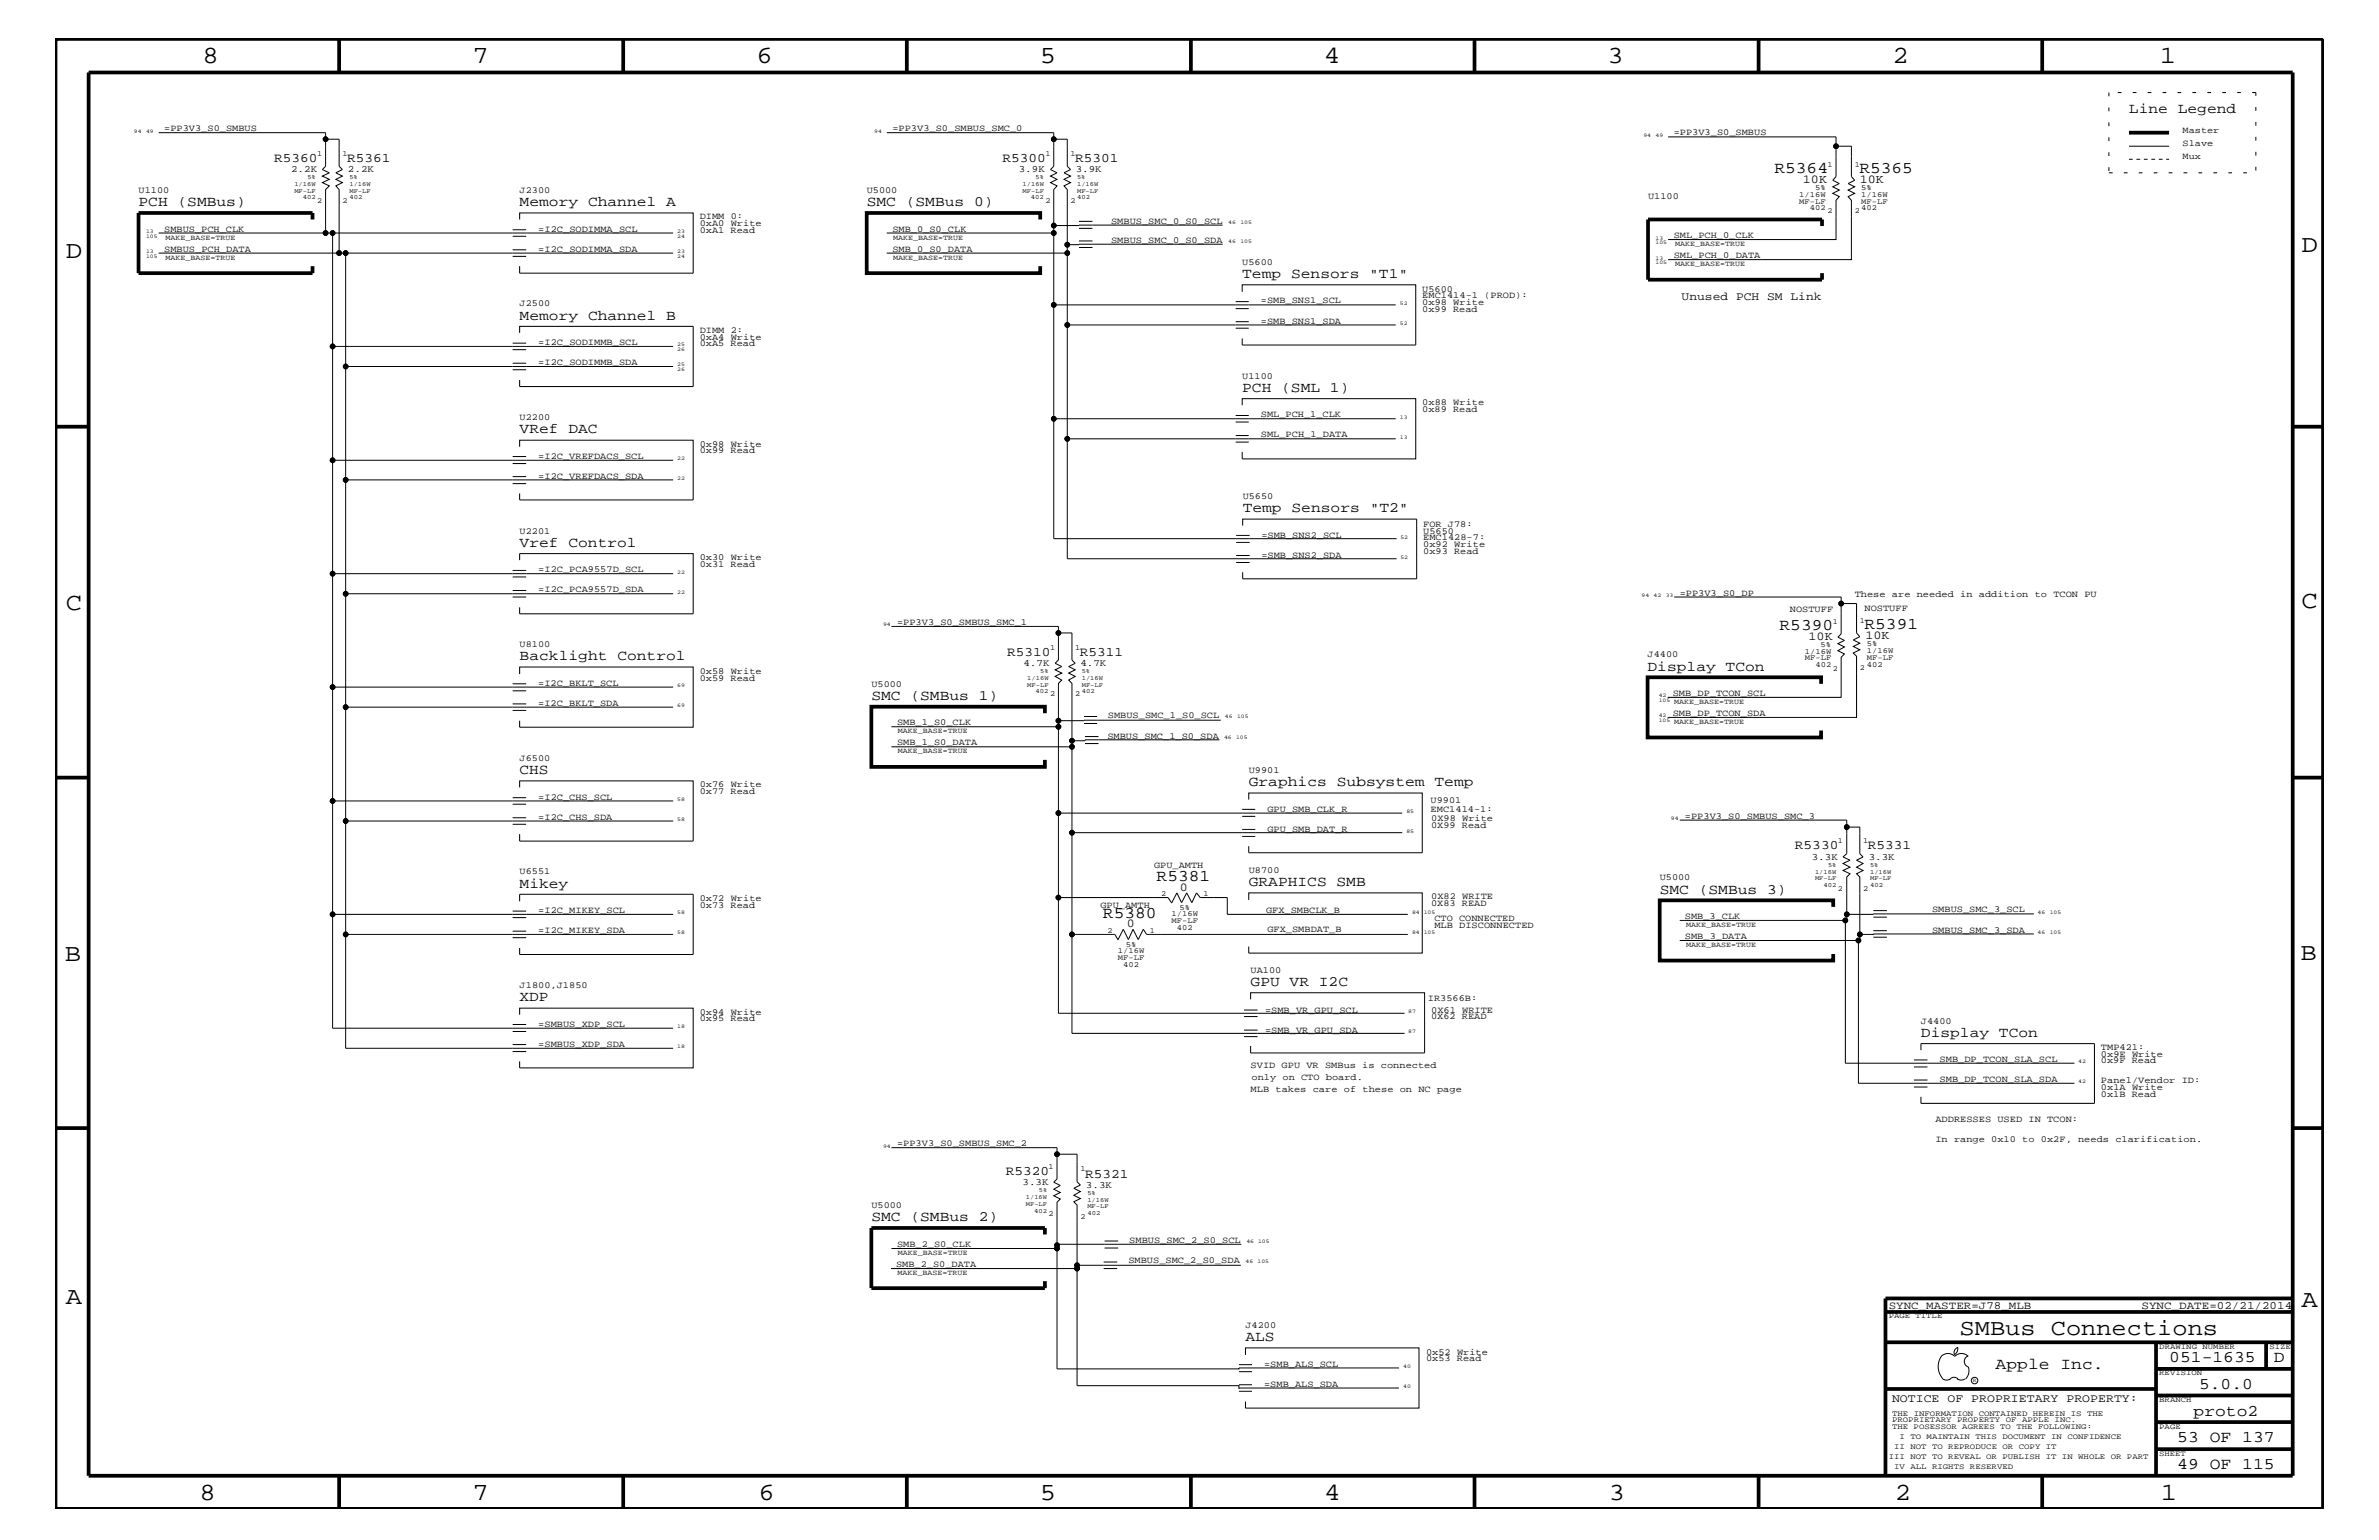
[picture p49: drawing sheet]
<svg xmlns="http://www.w3.org/2000/svg" width="432mm" height="279mm" viewBox="0 0 432 279" stroke-linecap="round" stroke-linejoin="round" font-family="sans-serif">
<defs><g id="words">
<g font-size="4.5">
<text x="36.7" y="11.5">8</text>
<text x="85.8" y="11.5">7</text>
<text x="137.3" y="11.5">6</text>
<text x="188.7" y="11.5">5</text>
<text x="240.3" y="11.5">4</text>
<text x="291.8" y="11.5">3</text>
<text x="343.5" y="11.5">2</text>
<text x="392" y="11.5">1</text>
<text x="11.9" y="46.8">D</text>
<text x="417.7" y="45.7">D</text>
<text x="11.9" y="110.6">C</text>
<text x="417.7" y="110.3">C</text>
<text x="11.8" y="174.3">B</text>
<text x="417.6" y="174.2">B</text>
<text x="11.9" y="236.7">A</text>
<text x="417.7" y="237.1">A</text>
<text x="36.2" y="272.1">8</text>
<text x="85.8" y="272.1">7</text>
<text x="137.7" y="272.1">6</text>
<text x="188.7" y="272.1">5</text>
<text x="240.4" y="272.1">4</text>
<text x="292" y="272.1">3</text>
<text x="343.9" y="272.1">2</text>
<text x="392.2" y="272.1">1</text>
</g>
<text font-size="4.1" x="355.7" y="242.3">SMBus Connections</text>
<g font-size="3">
<text x="322.1" y="31.4">R5364</text>
<text x="337.5" y="31.4">R5365</text>
<text x="323" y="114.2">R5390</text>
<text x="338.4" y="114.2">R5391</text>
<text x="209.9" y="159.9">R5381</text>
<text x="200.2" y="166.5">R5380</text>
<text x="362.2" y="248.4">Apple Inc.</text>
<text x="393.7" y="247.1">051-1635</text>
<text x="399.2" y="252">5.0.0</text>
<text x="412.7" y="247.1">D</text>
<text x="398.1" y="256.8">proto2</text>
<text x="395.2" y="261.6">53 OF 137</text>
<text x="395.2" y="266.6">49 OF 115</text>
</g>
<g font-size="2.6">
<text x="386.4" y="20.4">Line Legend</text>
<text x="25.1" y="37.4">PCH (SMBus)</text>
<text x="94.3" y="37.4">Memory Channel A</text>
<text x="157.3" y="37.4">SMC (SMBus 0)</text>
<text x="225.5" y="50.5">Temp Sensors &quot;T1&quot;</text>
<text x="94.3" y="58">Memory Channel B</text>
<text x="225.5" y="71.1">PCH (SML 1)</text>
<text x="94.3" y="78.6">VRef DAC</text>
<text x="225.6" y="92.9">Temp Sensors &quot;T2&quot;</text>
<text x="94.3" y="99.3">Vref Control</text>
<text x="94.3" y="119.8">Backlight Control</text>
<text x="299" y="121.7">Display TCon</text>
<text x="158.2" y="127">SMC (SMBus 1)</text>
<text x="94.3" y="140.4">CHS</text>
<text x="226.7" y="142.6">Graphics Subsystem Temp</text>
<text x="94.3" y="161.1">Mikey</text>
<text x="226.7" y="160.8">GRAPHICS SMB</text>
<text x="301.2" y="162.2">SMC (SMBus 3)</text>
<text x="227" y="178.8">GPU VR I2C</text>
<text x="94.3" y="181.6">XDP</text>
<text x="348.7" y="188.1">Display TCon</text>
<text x="158.2" y="221.5">SMC (SMBus 2)</text>
<text x="226.1" y="243.4">ALS</text>
</g>
<g font-size="2.4">
<text x="49.8" y="29.4">R5360</text>
<text x="63" y="29.4">R5361</text>
<text x="181.9" y="29.4">R5300</text>
<text x="195.2" y="29.4">R5301</text>
<text x="182.8" y="119">R5310</text>
<text x="196" y="119">R5311</text>
<text x="325.8" y="154.1">R5330</text>
<text x="339" y="154.1">R5331</text>
<text x="182.5" y="213.2">R5320</text>
<text x="196.9" y="213.6">R5321</text>
</g>
<g font-size="2.2">
<text x="327.2" y="33.1">10K</text>
<text x="337.6" y="33.1">10K</text>
<text x="328.3" y="116.1">10K</text>
<text x="338.6" y="115.9">10K</text>
<text x="214.2" y="161.6">0</text>
<text x="204.5" y="168.2">0</text>
</g>
<g font-size="2.1">
<text x="305.2" y="54.4">Unused PCH SM Link</text>
<text x="343.4" y="254.4">NOTICE OF PROPRIETARY PROPERTY:</text>
</g>
<g font-size="2">
<text x="342.8" y="237.4">SYNC_MASTER=J78_MLB</text>
<text x="388.7" y="237.4">SYNC_DATE=02/21/2014</text>
</g>
<g font-size="1.8">
<text x="52.8" y="31.2">2.2K</text>
<text x="63.2" y="31.2">2.2K</text>
<text x="184.9" y="31.2">3.9K</text>
<text x="195.2" y="31.2">3.9K</text>
<text x="185.8" y="120.8">4.7K</text>
<text x="196.1" y="120.8">4.7K</text>
<text x="328.8" y="156">3.3K</text>
<text x="339.2" y="156">3.3K</text>
<text x="185.6" y="215">3.3K</text>
<text x="197.1" y="215.5">3.3K</text>
</g>
<g font-size="1.7">
<text x="29.8" y="23.8">=PP3V3_S0_SMBUS</text>
<text x="162" y="23.8">=PP3V3_S0_SMBUS_SMC_0</text>
<text x="303.8" y="24.6">=PP3V3_S0_SMBUS</text>
<text x="396.2" y="26.5">Slave</text>
<text x="396.2" y="24.1">Master</text>
<text x="396.2" y="28.9">Mux</text>
<text x="25.1" y="35">U1100</text>
<text x="94.3" y="35">J2300</text>
<text x="157.3" y="35">U5000</text>
<text x="127" y="41">0xA0 Write</text>
<text x="127" y="39.8">DIMM 0:</text>
<text x="201.7" y="40.6">SMBUS_SMC_0_S0_SCL</text>
<text x="299.1" y="36.2">U1100</text>
<text x="29.8" y="42">SMBUS_PCH_CLK</text>
<text x="29.8" y="45.7">SMBUS_PCH_DATA</text>
<text x="97.7" y="42">=I2C_SODIMMA_SCL</text>
<text x="97.7" y="45.7">=I2C_SODIMMA_SDA</text>
<text x="127" y="42.3">0xA1 Read</text>
<text x="162" y="42">SMB_0_S0_CLK</text>
<text x="162" y="45.7">SMB_0_S0_DATA</text>
<text x="201.7" y="44.1">SMBUS_SMC_0_S0_SDA</text>
<text x="303.8" y="43.2">SML_PCH_0_CLK</text>
<text x="303.8" y="46.8">SML_PCH_0_DATA</text>
<text x="225.5" y="48">U5600</text>
<text x="258.1" y="52.9">U5600</text>
<text x="94.3" y="55.6">J2500</text>
<text x="228.9" y="58.7">=SMB_SNS1_SDA</text>
<text x="228.9" y="55.1">=SMB_SNS1_SCL</text>
<text x="258.1" y="56.6">0x99 Read</text>
<text x="258.1" y="54.1">EMC1414-1 (PROD):</text>
<text x="258.1" y="55.3">0x98 Write</text>
<text x="97.7" y="62.6">=I2C_SODIMMB_SCL</text>
<text x="127" y="62.9">0xA5 Read</text>
<text x="127" y="60.4">DIMM 2:</text>
<text x="127" y="61.7">0xA4 Write</text>
<text x="97.7" y="66.2">=I2C_SODIMMB_SDA</text>
<text x="225.5" y="68.7">U1100</text>
<text x="94.3" y="76.2">U2200</text>
<text x="228.9" y="75.7">SML_PCH_1_CLK</text>
<text x="258.1" y="73.5">0x88 Write</text>
<text x="258.1" y="74.7">0x89 Read</text>
<text x="97.7" y="83.3">=I2C_VREFDACS_SCL</text>
<text x="127" y="81.1">0x98 Write</text>
<text x="127" y="82.2">0x99 Read</text>
<text x="228.9" y="79.4">SML_PCH_1_DATA</text>
<text x="97.7" y="86.9">=I2C_VREFDACS_SDA</text>
<text x="225.6" y="90.5">U5650</text>
<text x="258.3" y="95.6">FOR J78:</text>
<text x="94.3" y="96.8">U2201</text>
<text x="127" y="101.6">0x30 Write</text>
<text x="228.9" y="101.2">=SMB_SNS2_SDA</text>
<text x="228.9" y="97.6">=SMB_SNS2_SCL</text>
<text x="258.3" y="96.8">U5650</text>
<text x="258.3" y="98">EMC1428-7:</text>
<text x="258.3" y="99.3">0x92 Write</text>
<text x="258.3" y="100.4">0x93 Read</text>
<text x="97.7" y="107.5">=I2C_PCA9557D_SDA</text>
<text x="97.7" y="103.8">=I2C_PCA9557D_SCL</text>
<text x="127" y="102.9">0x31 Read</text>
<text x="162.8" y="113.4">=PP3V3_S0_SMBUS_SMC_1</text>
<text x="304.9" y="108.1">=PP3V3_S0_DP</text>
<text x="324.9" y="111">NOSTUFF</text>
<text x="336.6" y="108.3">These are needed in addition to TCON PU</text>
<text x="338.4" y="110.9">NOSTUFF</text>
<text x="94.3" y="117.4">U8100</text>
<text x="299" y="119.2">J4400</text>
<text x="97.7" y="124.4">=I2C_BKLT_SCL</text>
<text x="127" y="122.3">0x58 Write</text>
<text x="127" y="123.5">0x59 Read</text>
<text x="158.2" y="124.6">U5000</text>
<text x="97.7" y="128">=I2C_BKLT_SDA</text>
<text x="162.8" y="131.6">SMB_1_S0_CLK</text>
<text x="201.1" y="130.2">SMBUS_SMC_1_S0_SCL</text>
<text x="303.6" y="129.9">SMB_DP_TCON_SDA</text>
<text x="303.6" y="126.3">SMB_DP_TCON_SCL</text>
<text x="162.8" y="135.2">SMB_1_S0_DATA</text>
<text x="201" y="134.1">SMBUS_SMC_1_S0_SDA</text>
<text x="94.3" y="138">J6500</text>
<text x="127" y="142.9">0x76 Write</text>
<text x="226.7" y="140.2">U9901</text>
<text x="97.7" y="145.1">=I2C_CHS_SCL</text>
<text x="97.7" y="148.7">=I2C_CHS_SDA</text>
<text x="127" y="144">0x77 Read</text>
<text x="230" y="147.3">GPU_SMB_CLK_R</text>
<text x="259.7" y="147.3">EMC1414-1:</text>
<text x="259.7" y="145.7">U9901</text>
<text x="259.8" y="149">0X98 Write</text>
<text x="305.8" y="148.5">=PP3V3_S0_SMBUS_SMC_3</text>
<text x="230" y="150.9">GPU_SMB_DAT_R</text>
<text x="259.8" y="150.2">0X99 Read</text>
<text x="94.3" y="158.6">U6551</text>
<text x="209.5" y="157.4">GPU_AMTH</text>
<text x="226.7" y="158.4">U8700</text>
<text x="301.2" y="159.7">U5000</text>
<text x="97.7" y="165.6">=I2C_MIKEY_SCL</text>
<text x="127" y="163.5">0x72 Write</text>
<text x="127" y="164.7">0x73 Read</text>
<text x="199.7" y="164.7">GPU_AMTH</text>
<text x="229.8" y="165.6">GFX_SMBCLK_B</text>
<text x="259.8" y="164.4">0X83 READ</text>
<text x="259.8" y="163.1">0X82 WRITE</text>
<text x="260.3" y="167.1">CTO CONNECTED</text>
<text x="305.8" y="166.7">SMB_3_CLK</text>
<text x="350.7" y="165.6">SMBUS_SMC_3_SCL</text>
<text x="97.7" y="169.3">=I2C_MIKEY_SDA</text>
<text x="230" y="169">GFX_SMBDAT_B</text>
<text x="260.3" y="168.3">MLB DISCONNECTED</text>
<text x="305.8" y="170.4">SMB_3_DATA</text>
<text x="350.7" y="169.2">SMBUS_SMC_3_SDA</text>
<text x="94.3" y="179.3">J1800,J1850</text>
<text x="227" y="176.5">UA100</text>
<text x="127" y="185.3">0x95 Read</text>
<text x="127" y="184.1">0x94 Write</text>
<text x="229.6" y="183.8">=SMB_VR_GPU_SCL</text>
<text x="259.2" y="181.6">IR3566B:</text>
<text x="259.8" y="183.8">0X61 WRITE</text>
<text x="259.8" y="184.9">0X62 READ</text>
<text x="348.7" y="185.7">J4400</text>
<text x="97.7" y="189.9">=SMBUS_XDP_SDA</text>
<text x="97.7" y="186.3">=SMBUS_XDP_SCL</text>
<text x="229.6" y="187.4">=SMB_VR_GPU_SDA</text>
<text x="381.3" y="190.5">TMP421:</text>
<text x="381.3" y="191.7">0x9E Write</text>
<text x="227" y="193.7">SVID GPU VR SMBus is connected</text>
<text x="227.2" y="195.9">only on CTO board.</text>
<text x="352" y="196.4">SMB_DP_TCON_SLA_SDA</text>
<text x="352" y="192.7">SMB_DP_TCON_SLA_SCL</text>
<text x="381.3" y="197.8">0x1A Write</text>
<text x="381.3" y="196.5">Panel/Vendor ID:</text>
<text x="381.3" y="192.9">0x9F Read</text>
<text x="227" y="198.1">MLB takes care of these on NC page</text>
<text x="351.3" y="203.5">ADDRESSES USED IN TCON:</text>
<text x="381.3" y="199">0x1B Read</text>
<text x="162.8" y="208">=PP3V3_S0_SMBUS_SMC_2</text>
<text x="351.3" y="207.1">In range 0x10 to 0x2F, needs clarification.</text>
<text x="158.2" y="219.1">U5000</text>
<text x="162.8" y="226.3">SMB_2_S0_CLK</text>
<text x="205" y="225.6">SMBUS_SMC_2_S0_SCL</text>
<text x="162.6" y="229.9">SMB_2_S0_DATA</text>
<text x="204.8" y="229.2">SMBUS_SMC_2_S0_SDA</text>
<text x="226.1" y="240.9">J4200</text>
<text x="258.8" y="245.8">0x52 Write</text>
<text x="229.4" y="248">=SMB_ALS_SCL</text>
<text x="229.4" y="251.6">=SMB_ALS_SDA</text>
<text x="258.8" y="247">0x53 Read</text>
</g>
<g font-size="1.4">
<text x="57.6" y="28.3">1</text>
<text x="62.1" y="28.3">1</text>
<text x="189.7" y="28.3">1</text>
<text x="194.3" y="28.3">1</text>
<text x="326.6" y="35.7">1/16W</text>
<text x="329.4" y="34.5">5%</text>
<text x="331.7" y="30.3">1</text>
<text x="336.6" y="30.3">1</text>
<text x="337.8" y="34.5">5%</text>
<text x="337.8" y="35.7">1/16W</text>
<text x="57.6" y="36.8">2</text>
<text x="62.1" y="36.8">2</text>
<text x="189.7" y="36.8">2</text>
<text x="194.3" y="36.8">2</text>
<text x="326.6" y="36.9">MF-LF</text>
<text x="328.5" y="38.1">402</text>
<text x="331.7" y="38.7">2</text>
<text x="336.6" y="38.7">2</text>
<text x="337.8" y="38.1">402</text>
<text x="337.8" y="36.9">MF-LF</text>
<text x="30.1" y="43.5">MAKE_BASE=TRUE</text>
<text x="30.1" y="47.1">MAKE_BASE=TRUE</text>
<text x="162.1" y="43.5">MAKE_BASE=TRUE</text>
<text x="162.1" y="47.1">MAKE_BASE=TRUE</text>
<text x="304" y="44.6">MAKE_BASE=TRUE</text>
<text x="304" y="48.3">MAKE_BASE=TRUE</text>
<text x="332.7" y="113.1">1</text>
<text x="337.6" y="113.1">1</text>
<text x="190.6" y="117.9">1</text>
<text x="195.2" y="117.9">1</text>
<text x="327.6" y="118.6">1/16W</text>
<text x="327.6" y="119.8">MF-LF</text>
<text x="330.5" y="117.4">5%</text>
<text x="338.8" y="119.7">MF-LF</text>
<text x="338.8" y="117.3">5%</text>
<text x="338.8" y="118.5">1/16W</text>
<text x="329.5" y="121">402</text>
<text x="332.7" y="121.7">2</text>
<text x="337.6" y="121.5">2</text>
<text x="338.8" y="120.9">402</text>
<text x="190.6" y="126.4">2</text>
<text x="195.2" y="126.4">2</text>
<text x="303.9" y="131.3">MAKE_BASE=TRUE</text>
<text x="303.9" y="127.7">MAKE_BASE=TRUE</text>
<text x="163" y="133">MAKE_BASE=TRUE</text>
<text x="163" y="136.7">MAKE_BASE=TRUE</text>
<text x="333.6" y="153">1</text>
<text x="338.2" y="153">1</text>
<text x="333.6" y="161.6">2</text>
<text x="338.2" y="161.6">2</text>
<text x="210.7" y="162.5">2</text>
<text x="212.6" y="166.2">1/16W</text>
<text x="212.6" y="167.5">MF-LF</text>
<text x="214.1" y="165">5%</text>
<text x="218.4" y="162.5">1</text>
<text x="201" y="169.2">2</text>
<text x="202.9" y="172.9">1/16W</text>
<text x="204.3" y="171.7">5%</text>
<text x="208.7" y="169.2">1</text>
<text x="213.6" y="168.7">402</text>
<text x="306.1" y="168.2">MAKE_BASE=TRUE</text>
<text x="306.1" y="171.8">MAKE_BASE=TRUE</text>
<text x="202.9" y="174.2">MF-LF</text>
<text x="203.9" y="175.4">402</text>
<text x="190.3" y="212.1">1</text>
<text x="196.1" y="212.5">1</text>
<text x="190.3" y="220.6">2</text>
<text x="196.1" y="221.1">2</text>
<text x="163" y="227.7">MAKE_BASE=TRUE</text>
<text x="162.9" y="231.3">MAKE_BASE=TRUE</text>
<text x="342.8" y="239.2">PAGE TITLE</text>
<text x="391.9" y="244.7">DRAWING NUMBER</text>
<text x="411.9" y="244.7">SIZE</text>
<text x="391.9" y="249.5">REVISION</text>
<text x="343.4" y="256.8">THE INFORMATION CONTAINED HEREIN IS THE</text>
<text x="391.9" y="254.4">BRANCH</text>
<text x="343.4" y="258">PROPRIETARY PROPERTY OF APPLE INC.</text>
<text x="343.4" y="259.3">THE POSESSOR AGREES TO THE FOLLOWING:</text>
<text x="343.8" y="262.9">II NOT TO REPRODUCE OR COPY IT</text>
<text x="344.8" y="261.1">I TO MAINTAIN THIS DOCUMENT IN CONFIDENCE</text>
<text x="391.9" y="259.3">PAGE</text>
<text x="342.8" y="264.7">III NOT TO REVEAL OR PUBLISH IT IN WHOLE OR PART</text>
<text x="343.8" y="266.6">IV ALL RIGHTS RESERVED</text>
<text x="391.9" y="264.1">SHEET</text>
</g>
<g font-size="1.2">
<text x="53.4" y="33.7">1/16W</text>
<text x="53.4" y="35">MF-LF</text>
<text x="55.8" y="32.5">5%</text>
<text x="63.4" y="35">MF-LF</text>
<text x="63.4" y="33.7">1/16W</text>
<text x="63.4" y="32.5">5%</text>
<text x="185.6" y="33.7">1/16W</text>
<text x="185.6" y="35">MF-LF</text>
<text x="188" y="32.5">5%</text>
<text x="195.5" y="35">MF-LF</text>
<text x="195.5" y="32.5">5%</text>
<text x="195.5" y="33.7">1/16W</text>
<text x="54.9" y="36.2">402</text>
<text x="63.4" y="36.2">402</text>
<text x="187.1" y="36.2">402</text>
<text x="195.5" y="36.2">402</text>
<text x="186.4" y="123.4">1/16W</text>
<text x="186.4" y="124.6">MF-LF</text>
<text x="188" y="125.8">402</text>
<text x="188.8" y="122.1">5%</text>
<text x="196.3" y="123.4">1/16W</text>
<text x="196.3" y="124.6">MF-LF</text>
<text x="196.3" y="122.1">5%</text>
<text x="196.3" y="125.8">402</text>
<text x="329.4" y="158.5">1/16W</text>
<text x="329.4" y="159.7">MF-LF</text>
<text x="331" y="160.9">402</text>
<text x="331.8" y="157.3">5%</text>
<text x="339.4" y="160.9">402</text>
<text x="339.4" y="159.7">MF-LF</text>
<text x="339.4" y="158.5">1/16W</text>
<text x="339.4" y="157.3">5%</text>
<text x="186.2" y="217.5">1/16W</text>
<text x="186.2" y="218.7">MF-LF</text>
<text x="187.7" y="220">402</text>
<text x="188.6" y="216.4">5%</text>
<text x="197.4" y="220.4">402</text>
<text x="197.4" y="216.9">5%</text>
<text x="197.4" y="219.2">MF-LF</text>
<text x="197.4" y="218">1/16W</text>
</g>
<g font-size="1">
<text x="24.3" y="24.1">94</text>
<text x="26.5" y="24.1">49</text>
<text x="158.7" y="24.1">94</text>
<text x="298.3" y="24.8">94</text>
<text x="300.5" y="24.8">49</text>
<text x="222.9" y="40.6">46</text>
<text x="225.1" y="40.6">105</text>
<text x="26.5" y="42.3">13</text>
<text x="26.5" y="43.1">105</text>
<text x="26.5" y="45.9">13</text>
<text x="26.5" y="46.8">105</text>
<text x="122.9" y="42.3">23</text>
<text x="122.9" y="43.1">24</text>
<text x="122.9" y="45.9">23</text>
<text x="122.9" y="46.8">24</text>
<text x="222.9" y="44.1">46</text>
<text x="225.1" y="44.1">105</text>
<text x="300.5" y="47.1">13</text>
<text x="300.5" y="43.5">13</text>
<text x="300.5" y="44.3">105</text>
<text x="300.5" y="47.9">105</text>
<text x="254.1" y="59">52</text>
<text x="254.1" y="55.3">52</text>
<text x="122.9" y="62.9">25</text>
<text x="122.9" y="63.7">26</text>
<text x="122.9" y="66.5">25</text>
<text x="122.9" y="67.3">26</text>
<text x="254.1" y="76">13</text>
<text x="122.9" y="83.5">22</text>
<text x="254.1" y="79.6">13</text>
<text x="122.9" y="87.1">22</text>
<text x="254.2" y="101.4">52</text>
<text x="254.2" y="97.7">52</text>
<text x="122.9" y="104.1">22</text>
<text x="122.9" y="107.7">22</text>
<text x="160.3" y="113.7">94</text>
<text x="297.9" y="108.3">94</text>
<text x="300.1" y="108.3">42</text>
<text x="302.3" y="108.3">33</text>
<text x="122.9" y="124.7">69</text>
<text x="122.9" y="128.3">69</text>
<text x="222.3" y="130.2">46</text>
<text x="224.5" y="130.2">105</text>
<text x="301.1" y="126.5">42</text>
<text x="301.1" y="131">105</text>
<text x="301.1" y="127.4">105</text>
<text x="301.1" y="130.2">42</text>
<text x="222.2" y="134.1">46</text>
<text x="224.4" y="134.1">105</text>
<text x="122.9" y="145.3">58</text>
<text x="122.9" y="149">58</text>
<text x="255.3" y="147.5">85</text>
<text x="303.3" y="148.8">94</text>
<text x="255.3" y="151.1">85</text>
<text x="122.9" y="165.9">58</text>
<text x="256.3" y="165.9">84</text>
<text x="258.4" y="165.9">105</text>
<text x="369.8" y="165.8">46</text>
<text x="372" y="165.8">105</text>
<text x="122.9" y="169.5">58</text>
<text x="256.3" y="169.5">84</text>
<text x="258.4" y="169.5">105</text>
<text x="369.8" y="169.4">46</text>
<text x="372" y="169.4">105</text>
<text x="255.6" y="183.8">87</text>
<text x="122.9" y="190.2">18</text>
<text x="122.9" y="186.5">18</text>
<text x="255.6" y="187.5">87</text>
<text x="377.2" y="196.5">42</text>
<text x="377.2" y="192.9">42</text>
<text x="160.3" y="208.2">94</text>
<text x="226.2" y="225.6">46 105</text>
<text x="226.1" y="229.2">46</text>
<text x="228.3" y="229.2">105</text>
<text x="254.7" y="248.2">40</text>
<text x="254.7" y="251.8">40</text>
<text x="358.1" y="250.7">R</text>
</g>
</g></defs>
<g fill="none" stroke="#000" stroke-width=".18">
<path d="M28.8 24.1h30.3v1.2h2.5v4.9l.5 .6-1.1 .6 1.1 .5-1.1 .6 1.1 .6-1.1 .6 .6 .7v11.5h1.1M59.1 25.3v4.9l-.6 .6 1.3 .6-1.3 .5 1.3 .6-1.3 .6 1.3 .6-.7 .7v7.9h1.3M94.3 39.8v-1.2h31.5v11h-31.5v-1.3M161 24.1h30.3v1.2h2.4v4.9l.6 .6-1.2 .6 1.2 .5-1.2 .6 1.2 .6-1.2 .6 .6 .7v10l28.2-.1M191.3 25.3v4.9l-.6 .6 1.2 .6-1.2 .5 1.2 .6-1.2 .6 1.2 .6-.6 .7v6.5l30.6-.1M302.8 24.8h30.4v1.7h2.8v5.5l.6 .7-1.2 .6 1.2 .6-1.2 .6 1.2 .6-1.2 .6 .6 .7v10.7h-33.2M333.2 26.5v5.5l-.5 .7 1.1 .6-1.1 .6 1.1 .6-1.1 .6 1.1 .6-.6 .7v7.1h-30.4M386.4 26.5h7.3M28.8 42.3h30.3M28.8 45.9h32.8M93 42.9h2.5M93 41.7h2.5"/>
<path d="M93 46.5h2.5M93 45.3h2.5M122.2 42.3h-61.8v20.6M122.2 45.9h-59.5v20.6M161 42.3h30.3M161 45.9h32.7M191.3 40.9v35.1M191.3 55.3h62M193.7 44.4v35.2M193.7 59h59.6M195.8 44.9h2.5M195.8 43.7h2.5"/>
<path d="M195.8 41.4h2.5M195.8 40.2h2.5M224.3 56h2.4M224.3 54.7h2.4M224.3 59.5h2.4M224.3 58.4h2.4M225.5 52.9v-1.2h31.5v10.9h-31.5v-1.2M93 63.4h2.5M93 62.3h2.5M93 67.1h2.5M93 65.9h2.5M94.3 60.4v-1.2h31.5v10.9h-31.5v-1.2"/>
<path d="M122.2 62.9h-61.8v20.6M122.2 66.5h-59.5v20.6M224.3 76.6h2.4M224.3 75.4h2.4M224.3 79h2.4M225.5 73.5v-1.2h31.5v11h-31.5v-1.3M253.3 76h-62v21.7h62.2M253.3 79.6h-59.6v21.8h59.8M93 87.7h2.5M93 86.5h2.5M93 84.1h2.5M93 82.8h2.5"/>
<path d="M94.3 81.1v-1.2h31.5v10.8h-31.5v-1.2M122.2 83.5h-61.8v20.6M122.2 87.1h-59.5v20.6M224.3 80.2h2.4M224.4 98.4h2.4M224.4 97.1h2.4M225.6 95.4v-1.2h31.5v10.8h-31.5v-1.2M93 108.3h2.5M93 107.1h2.5M93 104.7h2.5M93 103.5h2.5M94.3 101.6v-1.2h31.5v11h-31.5v-1.2"/>
<path d="M122.2 104.1h-61.8v20.6M122.2 107.7h-59.5v20.6M161.8 113.7h30.3v6l-.6 .6 1.2 .6-1.2 .6 1.2 .6-1.2 .6 1.2 .7-.6 .6v6.8l29.5-.1M192.1 114.8h2.5v4.9l.6 .6-1.2 .6 1.2 .6-1.2 .6 1.2 .6-1.2 .7 .6 .6v10.4h2.3v-.2h24.4M224.4 102.1h2.4M224.4 100.8h2.4M303.9 108.3h30.3v6.7l-.6 .6 1.2 .6-1.2 .6 1.2 .6-1.2 .7 1.2 .5-.6 .6v7.3h-31.5M334.2 109.5h2.8v5.3l.6 .7-1.2 .6 1.2 .6-1.2 .6 1.2 .6-1.2 .6 .6 .6v11.1h-34.3M93 125.3h2.5M93 124.1h2.5M93 128.9h2.5M93 127.7h2.5"/>
<path d="M94.3 122.3v-1.3h31.5v10.9h-31.5v-1.1M122.2 124.7h-61.8v20.6M122.2 128.3h-59.5v20.7M161.8 135.5h32.8M192.1 130.8v1.1h-30.3M192.1 131.9v30.9M194.6 134.4v53.1h60.3M196.8 131.3h2.3M196.8 130h2.3M196.9 134.9h2.5M196.9 133.6h2.5M93 149.5h2.5"/>
<path d="M93 148.4h2.5M93 145.9h2.5M93 144.7h2.5M94.3 142.9v-1.2h31.5v10.9h-31.5v-1.3M122.2 145.3h-61.8v20.6M122.2 149h-59.5v20.5M192.1 147.5h62.4M194.6 151.1h59.9M225.5 148.1h2.3M225.5 146.8h2.3M225.5 151.8h2.3M225.5 150.5h2.3"/>
<path d="M226.7 145.1v-1.2h31.4v10.8h-31.4v-1.2M304.9 148.8h30.3v1.3h2.4v4.8l.6 .6-1.2 .6 1.2 .6-1.2 .6 1.2 .6-1.2 .6 .6 .6v10.4l31.5-.1M335.2 150.1v4.8l-.7 .6 1.3 .6-1.3 .6 1.3 .6-1.3 .6 1.3 .6-.6 .6v6.8l33.9-.1M93 166.5h2.5M93 165.3h2.5M93 170.1h2.5M93 168.9h2.5M94.3 163.5v-1.3h31.5v11h-31.5v-1.2M122.2 165.9h-61.8v20.6h61.8M122.2 169.5h-59.5v20.7h59.5M194.6 169.5h7.8l.5 1M212.7 163.9l-.7-1.1h-19.9v21h62.8"/>
<path d="M212.7 163.8l.9-1.8 .9 1.8 .9-1.8 .9 1.8 .9-1.8 .6 .8h5v3.1h32.7M226.7 163.3v-1.3h31.4v10.9h-31.4v-1.2M255.5 169.5h-47.4l-.6-.9-.9 1.9-.9-1.9-.9 1.9-.9-1.9-1 1.9M334.9 167v25.9h41.6M335.2 165.9v1.1h-30.3M337.3 170.6v25.9h39.2M337.6 169.5v1.1h-32.7M340 170h2.5M340 168.9h2.5M340 166.4h2.5M340 165.2h2.5M93 187.1h2.5"/>
<path d="M93 185.9h2.5M93 190.8h2.5M93 189.5h2.5M94.3 184.1v-1.2h31.5v10.8h-31.5v-1.1M225.8 184.4h2.5M225.8 183.2h2.5M225.8 188.1h2.5M225.8 186.9h2.5M227 181.3v-1.2h31.6v10.9h-31.6v-1.2M347.4 193.6h2.4M347.4 192.3h2.4M347.4 197.2h2.4"/>
<path d="M347.4 195.9h2.4M348.7 190.5v-1.2h31.5v10.9h-31.5v-1.2M161.8 208.2h30.1v5.7l-.6 .6 1.1 .6-1.1 .7 1.1 .6-1.1 .5 1.1 .6-.5 .6v30.3l62-.2M191.9 209.4h3.6v5l.6 .6-1.2 .6 1.2 .6-1.2 .7 1.2 .6-1.2 .5 .6 .6v11h29.7M161.7 230.2h33.8M161.8 226.5h30.1M195.5 229.6v21.8h29.4v.6M200.3 230.2h2.5M200.3 229h2.5M200.5 226.4h2.4M200.5 225.2h2.4M225.3 225.7h-33.3v.2h-.1"/>
<path d="M224.9 252.4h2.3M224.9 251.2h2.3M224.9 251.8h29M224.9 248.9h2.3M224.9 247.6h2.3M226.1 245.8v-1.3h31.5v11h-31.5v-1.2M352.3 246.1a1.72 1.72 0 0 1 2.5 0 1.69 1.69 0 0 1 2.4 0M352.4 246a3.2 3.2 0 0 0 .4 4.3l.8 .1 .4-.2M354 250.2l.7-.3 .7 .3M355.2 250.2l.7 .2 .7-.2M355.3 244.4v.3a1.18 1.18 0 0 1-.6 1.1M355.4 244.4a.99 .99 0 0 0-.6 1.4"/>
<path d="M357.2 246a1.04 1.04 0 0 0-.7 1 1.04 1.04 0 0 0 .7 1M357.3 248l.1 .7a2.11 2.11 0 0 1-.6 1.5"/>
<circle cx="59.1" cy="25.3" r=".42"/>
<circle cx="191.3" cy="25.3" r=".42"/>
<circle cx="333.2" cy="26.5" r=".42"/>
<circle cx="59.1" cy="42.3" r=".42"/>
<circle cx="60.4" cy="42.3" r=".42"/>
<circle cx="61.6" cy="45.9" r=".42"/>
<circle cx="62.7" cy="45.9" r=".42"/>
<circle cx="191.3" cy="55.3" r=".42"/>
<circle cx="191.3" cy="40.9" r=".42"/>
<circle cx="191.3" cy="42.3" r=".42"/>
<circle cx="193.7" cy="59" r=".42"/>
<circle cx="193.7" cy="44.4" r=".42"/>
<circle cx="193.7" cy="45.9" r=".42"/>
<circle cx="60.4" cy="62.9" r=".42"/>
<circle cx="62.7" cy="66.5" r=".42"/>
<circle cx="191.3" cy="76" r=".42"/>
<circle cx="193.7" cy="79.6" r=".42"/>
<circle cx="60.4" cy="83.5" r=".42"/>
<circle cx="62.7" cy="87.1" r=".42"/>
<circle cx="60.4" cy="104.1" r=".42"/>
<circle cx="62.7" cy="107.7" r=".42"/>
<circle cx="192.1" cy="114.8" r=".42"/>
<circle cx="334.2" cy="109.5" r=".42"/>
<circle cx="60.4" cy="124.7" r=".42"/>
<circle cx="62.7" cy="128.3" r=".42"/>
<circle cx="192.1" cy="131.9" r=".42"/>
<circle cx="192.1" cy="130.8" r=".42"/>
<circle cx="194.6" cy="135.5" r=".42"/>
<circle cx="194.6" cy="134.4" r=".42"/>
<circle cx="60.4" cy="145.3" r=".42"/>
<circle cx="62.7" cy="149" r=".42"/>
<circle cx="192.1" cy="147.5" r=".42"/>
<circle cx="194.6" cy="151.1" r=".42"/>
<circle cx="335.2" cy="150.1" r=".42"/>
<circle cx="60.4" cy="165.9" r=".42"/>
<circle cx="62.7" cy="169.5" r=".42"/>
<circle cx="192.1" cy="162.8" r=".42"/>
<circle cx="194.6" cy="169.5" r=".42"/>
<circle cx="334.9" cy="167" r=".42"/>
<circle cx="335.2" cy="165.9" r=".42"/>
<circle cx="337.3" cy="170.6" r=".42"/>
<circle cx="337.6" cy="169.5" r=".42"/>
<circle cx="191.9" cy="209.4" r=".42"/>
<circle cx="191.9" cy="225.9" r=".42"/>
<circle cx="191.9" cy="226.5" r=".42"/>
<circle cx="195.5" cy="230.2" r=".42"/>
<circle cx="195.5" cy="229.6" r=".42"/>
<circle cx="358.4" cy="250.5" r=".59"/>
</g>
<g fill="none" stroke="#000" stroke-width=".68" stroke-linecap="butt">
<path d="M10.1 7.1h411.5v266.7h-411.5zM16.1 13.2h400v254.5h-400zM61.6 7.1v6.1M113.1 7.1v6.1M164.6 7.1v6.1M216.2 7.1v6.1M267.6 7.1v6.1M319.2 7.1v6.1M370.7 7.1v6.1M56.7 39.8v-1.2h-31.6v11h31.6v-1.3M188.8 39.8v-1.2h-31.5v11h31.5v-1.3M386.4 24.1h7.3"/>
<path d="M330.7 41v-1.2h-31.6v10.9h31.6v-1.1M10.1 77.4h6M416.1 77.4h5.5M189.7 129.4v-1.2h-31.5v10.9h31.5v-1.2M330.5 124.1v-1.2h-31.5v10.9h31.5v-1.3M10.1 141.1h6M416.1 141.1h5.5M332.7 164.5v-1.1h-31.5v10.9h31.5v-1.2M10.1 204.7h6M416.1 204.7h5.5M189.7 224v-1.2h-31.5v10.9h31.5v-1.3M342.2 238h73.9"/>
<path d="M416.1 235.6h-73.9v32.1M342.2 243.5h73.9M342.2 252h49.1M391.3 248.4h24.8M391.3 243.5v24.2M391.3 258h24.8M391.3 253.2h24.8M411.3 243.5v4.9M61.6 267.7v6.1M113.1 267.7v6.1M164.6 267.7v6.1M216.2 268v5.8"/>
<path d="M267.6 267.7v6.1M319.2 267.7v6.1M370.7 267.7v6.1M391.3 262.9h24.8"/>
</g>
<path d="M382.8 16.8v14.6M409.4 16.8h-26.6M382.8 31.4h26.6v-14.6" fill="none" stroke="#000" stroke-width=".18" stroke-dasharray=".7 2" stroke-linecap="butt"/>
<path d="M386.4 28.9h7.3" fill="none" stroke="#000" stroke-width=".18" stroke-dasharray=".7 .7 .7 .7" stroke-linecap="butt"/>
<g fill="#000">
<circle cx="59.1" cy="25.3" r=".42"/>
<circle cx="191.3" cy="25.3" r=".42"/>
<circle cx="333.2" cy="26.5" r=".42"/>
<circle cx="59.1" cy="42.3" r=".42"/>
<circle cx="60.4" cy="42.3" r=".42"/>
<circle cx="61.6" cy="45.9" r=".42"/>
<circle cx="62.7" cy="45.9" r=".42"/>
<circle cx="191.3" cy="55.3" r=".42"/>
<circle cx="191.3" cy="40.9" r=".42"/>
<circle cx="191.3" cy="42.3" r=".42"/>
<circle cx="193.7" cy="59" r=".42"/>
<circle cx="193.7" cy="44.4" r=".42"/>
<circle cx="193.7" cy="45.9" r=".42"/>
<circle cx="60.4" cy="62.9" r=".42"/>
<circle cx="62.7" cy="66.5" r=".42"/>
<circle cx="191.3" cy="76" r=".42"/>
<circle cx="193.7" cy="79.6" r=".42"/>
<circle cx="60.4" cy="83.5" r=".42"/>
<circle cx="62.7" cy="87.1" r=".42"/>
<circle cx="60.4" cy="104.1" r=".42"/>
<circle cx="62.7" cy="107.7" r=".42"/>
<circle cx="192.1" cy="114.8" r=".42"/>
<circle cx="334.2" cy="109.5" r=".42"/>
<circle cx="60.4" cy="124.7" r=".42"/>
<circle cx="62.7" cy="128.3" r=".42"/>
<circle cx="192.1" cy="131.9" r=".42"/>
<circle cx="192.1" cy="130.8" r=".42"/>
<circle cx="194.6" cy="135.5" r=".42"/>
<circle cx="194.6" cy="134.4" r=".42"/>
<circle cx="60.4" cy="145.3" r=".42"/>
<circle cx="62.7" cy="149" r=".42"/>
<circle cx="192.1" cy="147.5" r=".42"/>
<circle cx="194.6" cy="151.1" r=".42"/>
<circle cx="335.2" cy="150.1" r=".42"/>
<circle cx="60.4" cy="165.9" r=".42"/>
<circle cx="62.7" cy="169.5" r=".42"/>
<circle cx="192.1" cy="162.8" r=".42"/>
<circle cx="194.6" cy="169.5" r=".42"/>
<circle cx="334.9" cy="167" r=".42"/>
<circle cx="335.2" cy="165.9" r=".42"/>
<circle cx="337.3" cy="170.6" r=".42"/>
<circle cx="337.6" cy="169.5" r=".42"/>
<circle cx="191.9" cy="209.4" r=".42"/>
<circle cx="191.9" cy="225.9" r=".42"/>
<circle cx="191.9" cy="226.5" r=".42"/>
<circle cx="195.5" cy="230.2" r=".42"/>
<circle cx="195.5" cy="229.6" r=".42"/>
</g>
<use href="#words"/>
</svg>
